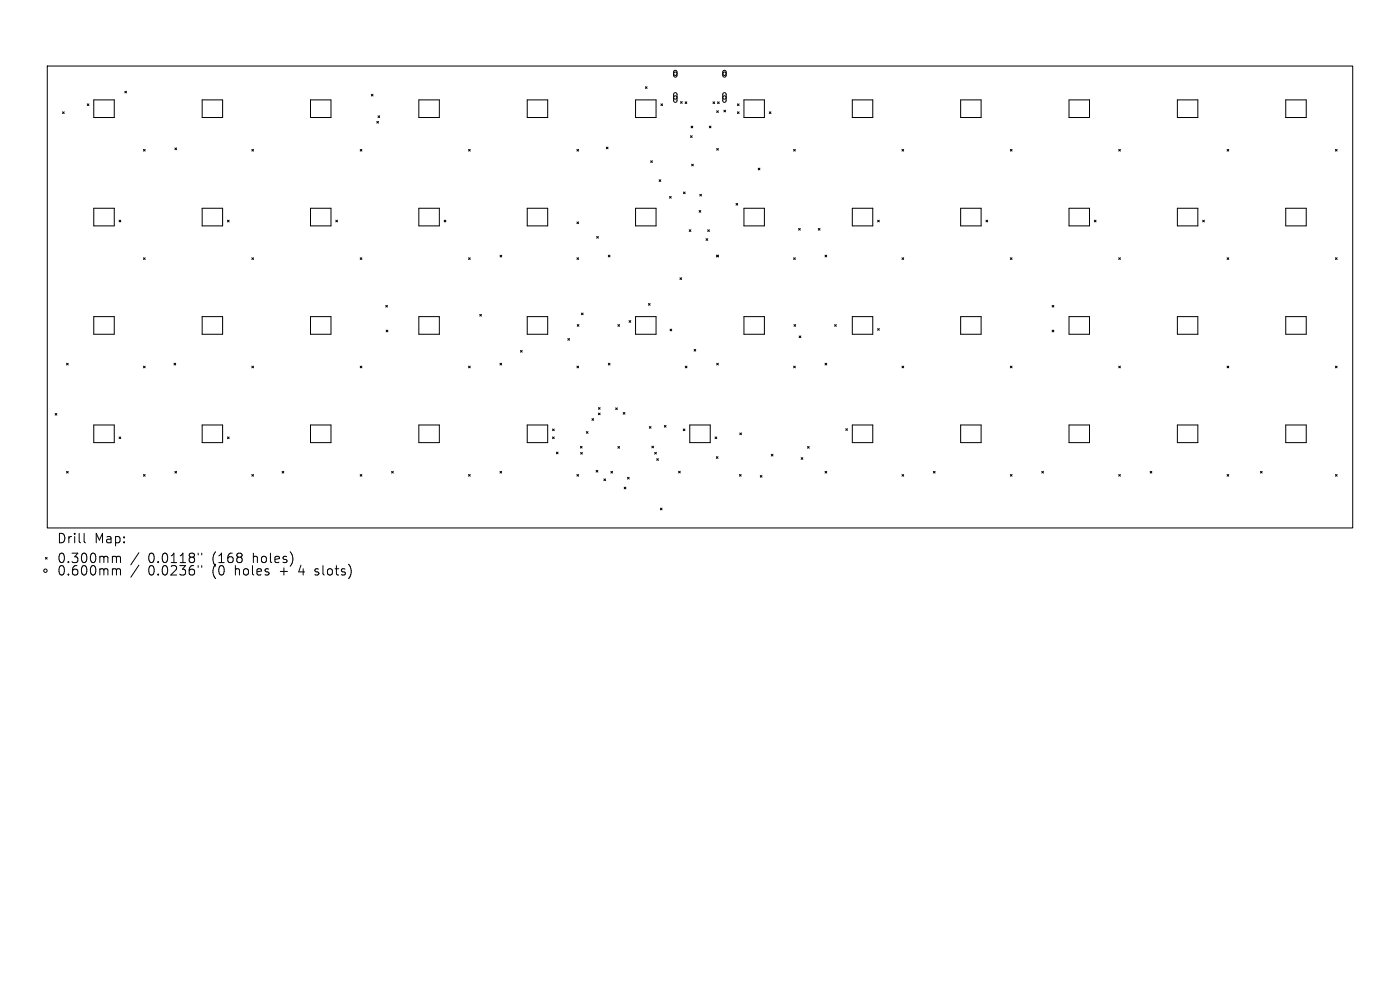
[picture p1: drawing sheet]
<svg xmlns="http://www.w3.org/2000/svg" width="297mm" height="210mm" viewBox="0 0 297 210" stroke-linecap="round" stroke-linejoin="round" font-family="sans-serif">
<defs><g id="words">
<g font-size="2.8">
<text x="12" y="115.5">Drill</text>
<text x="12" y="119.7">0.300mm</text>
<text x="20" y="115.5">Map:</text>
<text x="31.4" y="119.7">0.0118&quot;</text>
<text x="45.2" y="119.7">(168</text>
<text x="53.9" y="119.7">holes)</text>
<text x="12" y="122.4">0.600mm</text>
<text x="31.4" y="122.4">0.0236&quot;</text>
<text x="45.2" y="122.4">(0</text>
<text x="50.1" y="122.4">holes</text>
<text x="59.9" y="122.4">+</text>
<text x="64.1" y="122.4">4</text>
<text x="67.7" y="122.4">slots)</text>
</g>
</g></defs>
<g fill="none" stroke="#000" stroke-width=".21">
<path d="M10 14h277v98h-277zM26.5 19.4l.3 .3M26.8 19.4l-.3 .3M136.9 18.4l.4 .4M137.3 18.4l-.4 .4M143 15l.4-.1 .2 .3v.9l-.2 .3-.5-.3zM143 19.8l.4-.1 .2 .3v1.4l-.3 .3-.4-.3zM153.4 15l.4-.1 .2 .3v.9l-.2 .3-.5-.3zM153.4 19.8l.4-.1 .2 .3v1.4l-.2 .3-.5-.3zM13.3 23.7l.3 .4M13.6 23.7l-.3 .4M18.5 22l.4 .4"/>
<path d="M18.9 22l-.4 .4M19.9 21.2h4.3v3.7h-4.3zM30.4 31.7l.4 .4M30.8 31.7l-.4 .4M37.1 31.4l.4 .3M37.5 31.4l-.4 .3M42.9 21.2h4.3v3.7h-4.3zM53.4 31.7l.4 .4M53.8 31.7l-.4 .4M65.9 21.2h4.3v3.7h-4.3zM76.4 31.7l.4 .4M76.8 31.7l-.4 .4"/>
<path d="M78.8 20l.3 .4M79.1 20l-.3 .4M79.9 25.8l.4 .3M80.2 24.6l.4 .3M80.3 25.8l-.4 .3M80.6 24.6l-.4 .3M88.9 21.2h4.3v3.7h-4.3zM99.4 31.7l.4 .4M99.8 31.7l-.4 .4M111.8 21.2h4.4v3.7h-4.4zM122.4 31.7l.3 .4M122.7 31.7l-.3 .4"/>
<path d="M128.6 31.2l.4 .4M129 31.2l-.4 .4M134.8 21.2h4.4v3.7h-4.4zM138 34.1l.4 .4M138.4 34.1l-.4 .4M139.8 38.1l.4 .4M140.2 38.1l-.4 .4M140.2 22l.4 .4M140.6 22l-.4 .4M144.4 21.6l.3 .3M144.7 21.6l-.3 .3M145.3 21.6l.4 .4"/>
<path d="M145.7 21.6l-.4 .4M146.5 28.8l.3 .4M146.6 26.8l.4 .3M146.7 34.8l.4 .4M146.8 28.8l-.3 .4M147 26.8l-.4 .3M147.1 34.8l-.4 .4M150.5 26.8l.3 .3M150.8 26.8l-.3 .3M151.3 21.6l.3 .4M151.6 21.6l-.3 .4M152 23.5l.4 .4"/>
<path d="M152 31.5l.4 .4M152.2 21.6l.4 .4M152.4 23.5l-.4 .4M152.4 31.5l-.4 .4M152.6 21.6l-.4 .4M153.6 23.4l.3 .3M153.9 23.4l-.3 .3M156.4 22l.4 .4M156.4 23.7l.4 .4M156.8 22l-.4 .4M156.8 23.7l-.4 .4M157.8 21.2h4.4v3.7h-4.4z"/>
<path d="M160.8 35.7l.4 .3M161.2 35.7l-.4 .3M163.2 23.7l.4 .4M163.6 23.7l-.4 .4M168.4 31.7l.3 .4M168.7 31.7l-.3 .4M180.8 21.2h4.4v3.7h-4.4zM191.4 31.7l.3 .4M191.7 31.7l-.3 .4M203.8 21.2h4.3v3.7h-4.3zM214.3 31.7l.4 .4M214.7 31.7l-.4 .4"/>
<path d="M226.8 21.2h4.3v3.7h-4.3zM237.3 31.7l.4 .4M237.7 31.7l-.4 .4M249.8 21.2h4.3v3.7h-4.3zM260.3 31.7l.4 .4M260.7 31.7l-.4 .4M272.8 21.2h4.3v3.7h-4.3zM283.3 31.7l.4 .4M283.7 31.7l-.4 .4M19.9 44.2h4.3v3.7h-4.3zM25.3 46.7l.3 .4M25.6 46.7l-.3 .4"/>
<path d="M30.4 54.7l.4 .3M30.8 54.7l-.4 .3M42.9 44.2h4.3v3.7h-4.3zM48.3 46.7l.3 .4M48.6 46.7l-.3 .4M53.4 54.7l.4 .3M53.8 54.7l-.4 .3M65.9 44.2h4.3v3.7h-4.3zM71.2 46.7l.4 .4M71.6 46.7l-.4 .4M76.4 54.7l.4 .3M76.8 54.7l-.4 .3"/>
<path d="M88.9 44.2h4.3v3.7h-4.3zM94.2 46.7l.4 .4M94.6 46.7l-.4 .4M99.4 54.7l.4 .3M99.8 54.7l-.4 .3M106.1 54.2l.3 .3M106.4 54.2l-.3 .3M111.8 44.2h4.4v3.7h-4.4zM122.4 47.1l.3 .3M122.4 54.7l.3 .3M122.7 54.7l-.3 .3M122.7 47.1l-.3 .3"/>
<path d="M126.6 50.2l.3 .3M126.9 50.2l-.3 .3M129.1 54.1l.3 .4M129.4 54.1l-.3 .4M134.8 44.2h4.4v3.7h-4.4zM142 41.7l.4 .3M142.4 41.7l-.4 .3M144.2 58.9l.4 .4M144.6 58.9l-.4 .4M145 40.7l.4 .4M145.4 40.7l-.4 .4M146.2 48.7l.4 .4"/>
<path d="M146.6 48.7l-.4 .4M148.3 44.7l.4 .3M148.5 41.2l.3 .4M148.7 44.7l-.4 .3M148.8 41.2l-.3 .4M149.8 50.6l.3 .4M150.1 48.7l.4 .4M150.1 50.6l-.3 .4M150.5 48.7l-.4 .4M152 54.1l.4 .4M152.4 54.1l-.4 .4M156.1 43.2l.4 .3"/>
<path d="M156.5 43.2l-.4 .3M157.8 44.2h4.4v3.7h-4.4zM168.4 54.7l.3 .3M168.7 54.7l-.3 .3M169.4 48.5l.4 .3M169.8 48.5l-.4 .3M173.6 48.5l.4 .3M174 48.5l-.4 .3M175 54.1l.4 .4M175.4 54.1l-.4 .4M180.8 44.2h4.4v3.7h-4.4zM186.2 46.7l.3 .4"/>
<path d="M186.5 46.7l-.3 .4M191.4 54.7l.3 .3M191.7 54.7l-.3 .3M203.8 44.2h4.3v3.7h-4.3zM209.2 46.7l.3 .4M209.5 46.7l-.3 .4M214.3 54.7l.4 .3M214.7 54.7l-.4 .3M226.8 44.2h4.3v3.7h-4.3zM232.2 46.7l.3 .4M232.5 46.7l-.3 .4M237.3 54.7l.4 .3"/>
<path d="M237.7 54.7l-.4 .3M249.8 44.2h4.3v3.7h-4.3zM255.1 46.7l.4 .4M255.5 46.7l-.4 .4M260.3 54.7l.4 .3M260.7 54.7l-.4 .3M272.8 44.2h4.3v3.7h-4.3zM283.3 54.7l.4 .3M283.7 54.7l-.4 .3M14.1 77.1l.4 .3M14.5 77.1l-.4 .3M19.9 67.2h4.3v3.7h-4.3z"/>
<path d="M30.4 77.7l.4 .3M30.8 77.7l-.4 .3M36.9 77.1l.4 .3M37.3 77.1l-.4 .3M42.9 67.2h4.3v3.7h-4.3zM53.4 77.7l.4 .3M53.8 77.7l-.4 .3M65.9 67.2h4.3v3.7h-4.3zM76.4 77.7l.4 .3M76.8 77.7l-.4 .3M81.8 64.8l.4 .3M81.9 70l.4 .4"/>
<path d="M82.2 64.8l-.4 .3M82.3 70l-.4 .4M88.9 67.2h4.3v3.7h-4.3zM99.4 77.7l.4 .3M99.8 77.7l-.4 .3M101.8 66.7l.3 .4M102.1 66.7l-.3 .4M106.1 77.1l.3 .3M106.4 77.1l-.3 .3M110.4 74.3l.4 .4M110.8 74.3l-.4 .4M111.8 67.2h4.4v3.7h-4.4z"/>
<path d="M120.5 71.8l.3 .4M120.8 71.8l-.3 .4M122.4 77.7l.3 .3M122.5 68.9l.3 .3M122.7 77.7l-.3 .3M122.8 68.9l-.3 .3M123.3 66.4l.4 .4M123.7 66.4l-.4 .4M129.1 77.1l.3 .3M129.4 77.1l-.3 .3M131.1 68.9l.3 .3M131.4 68.9l-.3 .3"/>
<path d="M133.4 68l.4 .4M133.8 68l-.4 .4M134.8 67.2h4.4v3.7h-4.4zM137.6 64.4l.3 .4M137.9 64.4l-.3 .4M142.1 69.8l.4 .4M142.5 69.8l-.4 .4M145.4 77.7l.3 .3M145.7 77.7l-.3 .3M147.2 74.1l.4 .4M147.6 74.1l-.4 .4M152 77.1l.4 .3"/>
<path d="M152.4 77.1l-.4 .3M157.8 67.2h4.4v3.7h-4.4zM168.4 77.7l.3 .3M168.4 68.9l.4 .3M168.7 77.7l-.3 .3M168.8 68.9l-.4 .3M169.5 71.3l.4 .3M169.9 71.3l-.4 .3M175 77.1l.4 .3M175.4 77.1l-.4 .3M177.1 68.9l.3 .3M177.4 68.9l-.3 .3"/>
<path d="M180.8 67.2h4.4v3.7h-4.4zM186.2 69.7l.3 .4M186.5 69.7l-.3 .4M191.4 77.7l.3 .3M191.7 77.7l-.3 .3M203.8 67.2h4.3v3.7h-4.3zM214.3 77.7l.4 .3M214.7 77.7l-.4 .3M223.2 64.8l.4 .3M223.2 70l.4 .4M223.6 64.8l-.4 .3M223.6 70l-.4 .4"/>
<path d="M226.8 67.2h4.3v3.7h-4.3zM237.3 77.7l.4 .3M237.7 77.7l-.4 .3M249.8 67.2h4.3v3.7h-4.3zM260.3 77.7l.4 .3M260.7 77.7l-.4 .3M272.8 67.2h4.3v3.7h-4.3zM283.3 77.7l.4 .3M283.7 77.7l-.4 .3M11.7 87.7l.4 .4M12.1 87.7l-.4 .4M14.1 100l.4 .4"/>
<path d="M14.5 100l-.4 .4M19.9 90.2h4.3v3.7h-4.3zM25.3 92.7l.3 .3M25.6 92.7l-.3 .3M37.1 100l.4 .4M37.5 100l-.4 .4M42.9 90.2h4.3v3.7h-4.3zM48.3 92.7l.3 .3M48.6 92.7l-.3 .3M59.8 100l.4 .4M60.2 100l-.4 .4M65.9 90.2h4.3v3.7h-4.3z"/>
<path d="M83.1 100l.3 .4M83.4 100l-.3 .4M88.9 90.2h4.3v3.7h-4.3zM106.1 100l.3 .4M106.4 100l-.3 .4M111.8 90.2h4.4v3.7h-4.4zM117.2 91l.4 .4M117.2 92.7l.4 .3M117.6 91l-.4 .4M117.6 92.7l-.4 .3M118 95.9l.4 .4M118.4 95.9l-.4 .4"/>
<path d="M123.1 94.7l.4 .3M123.2 96l.3 .3M123.5 94.7l-.4 .3M123.5 96l-.3 .3M124.4 91.6l.4 .3M124.8 91.6l-.4 .3M125.6 88.8l.3 .4M125.9 88.8l-.3 .4M126.5 99.8l.3 .3M126.8 99.8l-.3 .3M127 86.5l.3 .3M127 87.6l.3 .4"/>
<path d="M127.3 86.5l-.3 .3M127.3 87.6l-.3 .4M129.6 100l.4 .4M130 100l-.4 .4M130.6 86.5l.4 .4M131 86.5l-.4 .4M131.1 94.7l.3 .4M131.4 94.7l-.3 .4M132.2 87.5l.4 .4M132.6 87.5l-.4 .4M137.8 90.5l.3 .3M138.1 90.5l-.3 .3"/>
<path d="M138.3 94.6l.3 .4M138.6 94.6l-.3 .4M138.9 96l.3 .3M139.2 96l-.3 .3M139.3 97.3l.4 .4M139.7 97.3l-.4 .4M140.9 90.2l.4 .4M141.3 90.2l-.4 .4M144 100l.3 .3M144.3 100l-.3 .3M144.9 91l.4 .4M145.3 91l-.4 .4"/>
<path d="M146.3 90.2h4.4v3.7h-4.4zM151.7 92.7l.4 .3M152 96.9l.3 .3M152.1 92.7l-.4 .3M152.3 96.9l-.3 .3M156.9 91.8l.4 .4M157.3 91.8l-.4 .4M163.6 96.4l.4 .3M164 96.4l-.4 .3M170 97.1l.3 .3M170.3 97.1l-.3 .3M171.3 94.7l.4 .4"/>
<path d="M171.7 94.7l-.4 .4M175 100l.4 .4M175.4 100l-.4 .4M179.4 90.9l.4 .4M179.8 90.9l-.4 .4M180.8 90.2h4.4v3.7h-4.4zM198 100l.4 .4M198.4 100l-.4 .4M203.8 90.2h4.3v3.7h-4.3zM221 100l.4 .4M221.4 100l-.4 .4M226.8 90.2h4.3v3.7h-4.3z"/>
<path d="M244 100l.4 .4M244.4 100l-.4 .4M249.8 90.2h4.3v3.7h-4.3zM267.4 100l.4 .4M267.8 100l-.4 .4M272.8 90.2h4.3v3.7h-4.3zM9.6 118.2l.4 .4M10 118.2l-.4 .4M17.8 113.1v1.8l.3 .2M24.1 118l.5 .1 .1 .2M24.7 118.3l.3-.3 .5 .1 .1 1.2M24.7 118.3v1"/>
<path d="M29.5 117.2l-1.7 2.6M29.5 119.9l-1.7 2.6M30.4 100.7l.4 .3M30.8 100.7l-.4 .3M42 117.3v.4M42 120v.4M42.8 117.3v.4M42.8 120v.4M53.4 100.7l.4 .3M53.8 100.7l-.4 .3M76.4 100.7l.4 .3M76.8 100.7l-.4 .3"/>
<path d="M99.4 100.7l.4 .3M99.8 100.7l-.4 .3M122.4 100.7l.3 .3M122.7 100.7l-.3 .3M128.1 101.6l.4 .4M128.5 101.6l-.4 .4M132.4 103.3l.4 .4M132.8 103.3l-.4 .4M133.1 101.3l.4 .3M133.5 101.3l-.4 .3M140.1 107.8l.4 .4M140.5 107.8l-.4 .4"/>
<path d="M156.9 100.7l.3 .3M157.2 100.7l-.3 .3M161.3 100.9l.3 .3M161.6 100.9l-.3 .3M191.4 100.7l.3 .3M191.7 100.7l-.3 .3M214.3 100.7l.4 .3M214.7 100.7l-.4 .3M237.3 100.7l.4 .3M237.7 100.7l-.4 .3M260.3 100.7l.4 .3M260.7 100.7l-.4 .3"/>
<path d="M283.3 100.7l.4 .3M283.7 100.7l-.4 .3M24.1 120.6h.3l.3 .3M24.7 120.9v1.1M24.7 120.9l.3-.3 .5 .1 .1 1.3M66.8 121.9l.2 .1M66.9 120.7v.5"/>
<circle cx="143.3" cy="15.6" r=".36"/>
<circle cx="153.7" cy="15.6" r=".36"/>
<circle cx="143.3" cy="20.7" r=".36"/>
<circle cx="153.7" cy="20.7" r=".36"/>
<circle cx="9.6" cy="121.1" r=".36"/>
</g>
<use href="#words"/>
</svg>
